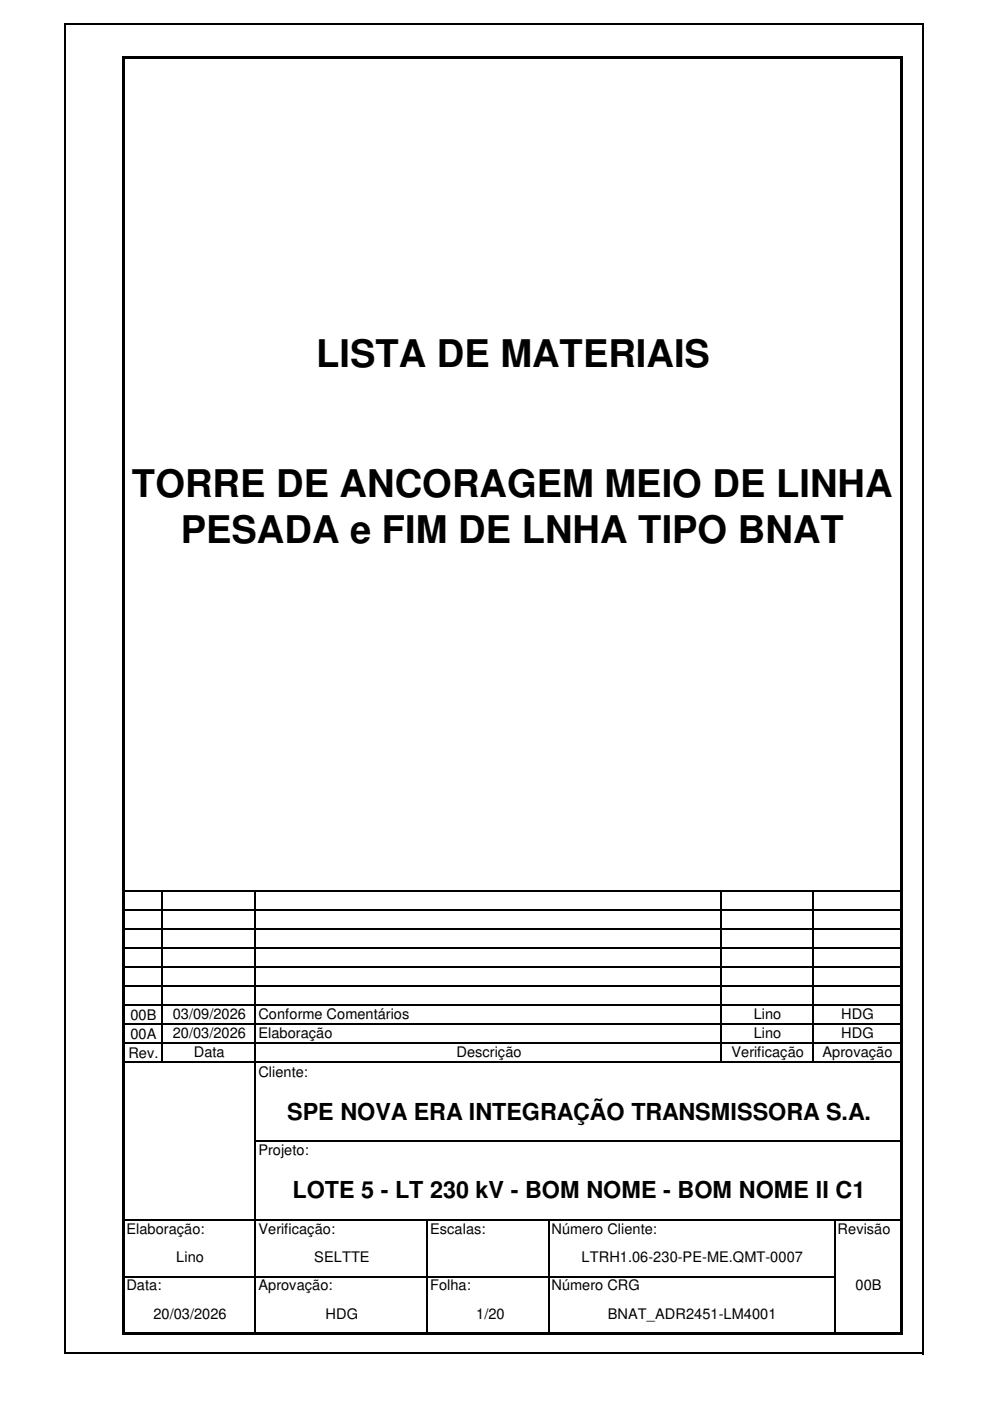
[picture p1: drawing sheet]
<svg xmlns="http://www.w3.org/2000/svg" width="210mm" height="297mm" viewBox="0 0 210 297" stroke-linecap="round" stroke-linejoin="round" font-family="sans-serif">
<defs><g id="words">
<g font-size="8.1">
<text x="67" y="77.8">LISTA DE MATERIAIS</text>
<text x="28" y="105.4">TORRE DE ANCORAGEM MEIO DE LINHA</text>
<text x="38.4" y="115.1">PESADA e FIM DE LNHA TIPO BNAT</text>
</g>
<g font-size="5">
<text x="60.9" y="237.4">SPE NOVA ERA INTEGRAÇÃO TRANSMISSORA S.A.</text>
<text x="62" y="254">LOTE 5 - LT 230 kV - BOM NOME - BOM NOME II C1</text>
</g>
<g font-size="3.1">
<text x="27.6" y="216.3">00B</text>
<text x="27.6" y="220.3">00A</text>
<text x="36.6" y="216.1">03/09/2026</text>
<text x="36.6" y="220.1">20/03/2026</text>
<text x="54.8" y="216.1">Conforme Comentários</text>
<text x="54.8" y="220.1">Elaboração</text>
<text x="159.8" y="220.1">Lino</text>
<text x="159.8" y="216.1">Lino</text>
<text x="178.4" y="220.1">HDG</text>
<text x="178.4" y="216.1">HDG</text>
<text x="27.2" y="224.3">Rev.</text>
<text x="41.1" y="224.2">Data</text>
<text x="96.8" y="224.2">Descrição</text>
<text x="155.1" y="224.2">Verificação</text>
<text x="174.4" y="224.2">Aprovação</text>
<text x="54.8" y="228.3">Cliente:</text>
<text x="54.8" y="244.9">Projeto:</text>
<text x="26.8" y="261.5">Elaboração:</text>
<text x="54.8" y="261.5">Verificação:</text>
<text x="91.2" y="261.5">Escalas:</text>
<text x="116.9" y="261.5">Número Cliente:</text>
<text x="177.6" y="261.5">Revisão</text>
<text x="37.4" y="267.6">Lino</text>
<text x="66.6" y="267.6">SELTTE</text>
<text x="123.3" y="267.6">LTRH1.06-230-PE-ME.QMT-0007</text>
<text x="26.8" y="273.6">Data:</text>
<text x="54.8" y="273.6">Aprovação:</text>
<text x="91.2" y="273.6">Folha:</text>
<text x="116.9" y="273.6">Número CRG</text>
<text x="181.4" y="273.6">00B</text>
<text x="32.5" y="279.7">20/03/2026</text>
<text x="69" y="279.7">HDG</text>
<text x="101" y="279.7">1/20</text>
<text x="128.9" y="279.7">BNAT_ADR2451-LM4001</text>
</g>
</g></defs>
<g fill="none" stroke="#000" stroke-width=".3">
<path d="M13.8 5v282.1M13.9 5.1h182M195.8 5.3v281.8M26.5 188.9h164.3M26.5 192.9h164.3M26.5 196.9h164.3M34.4 189v36.4M54.2 189v93.4M153 189v36.4M172.3 189v36.4M26.5 200.9h164.3M26.5 205h164.3"/>
<path d="M26.5 209h164.3M26.5 213.2h164.3M26.5 217.2h164.3M26.5 221.2h164.3M26.5 225.2h164.3M26.5 258.6h164.3M54.3 242h136.5M90.6 258.7v23.7M116.3 258.7v23.7M177 258.7v23.7M26.5 270.7h150.6M13.9 287h182"/>
</g>
<path d="M26.5 11.9h164.8v.6h-164.8zM25.9 11.9h.6v271.1h-.6zM26.5 282.4h164.8v.6h-164.8zM190.8 12.5h.5v270.5h-.5z" fill="#000"/>
<use href="#words"/>
</svg>
